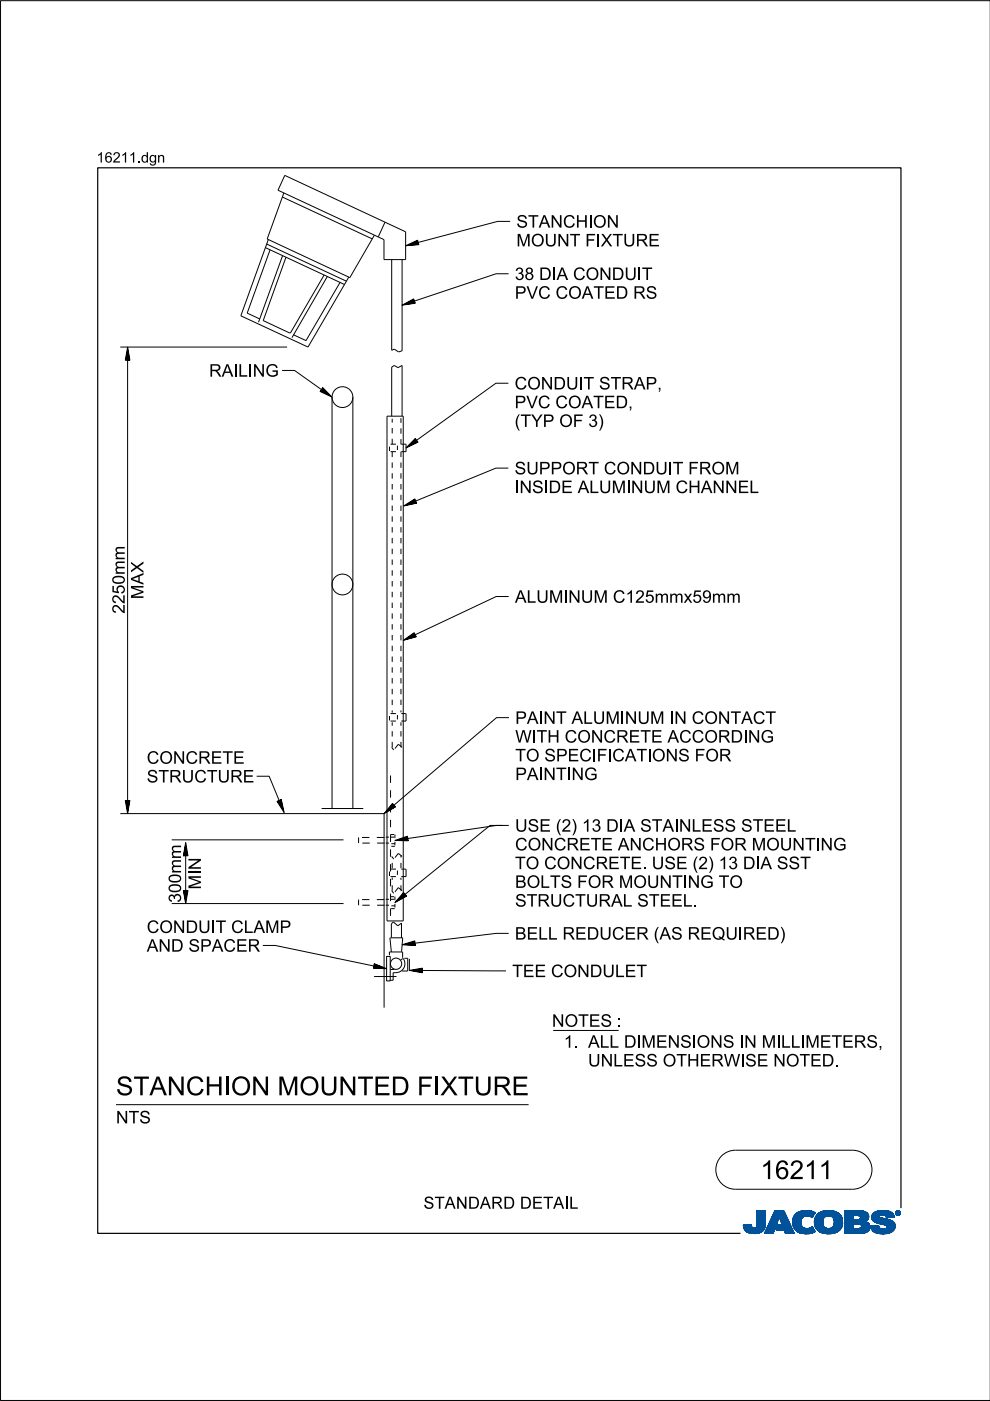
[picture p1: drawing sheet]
<svg xmlns="http://www.w3.org/2000/svg" width="210mm" height="297mm" viewBox="0 0 210 297" stroke-linecap="round" stroke-linejoin="round" font-family="sans-serif">
<defs><g id="words">
<g font-size="4">
<text x="24.6" y="232.2">STAN</text>
<text x="39.4" y="232.2">CH</text>
<text x="47.4" y="232.2">I</text>
<text x="49" y="232.2">ON</text>
<text x="58.8" y="232.2">M</text>
<text x="63.5" y="232.2">OUN</text>
<text x="75.8" y="232.2">TED FI</text>
<text x="93.4" y="232.2">XTURE</text>
<text x="161.2" y="250">16211</text>
</g>
<g font-size="2.6">
<text x="109.5" y="52.2">M</text>
<text x="109.5" y="48.3">STAN</text>
<text x="112.6" y="52.2">OUN</text>
<text x="119.4" y="48.3">CH</text>
<text x="120.8" y="52.2">T FI</text>
<text x="124.7" y="48.3">I</text>
<text x="125.7" y="48.3">ON</text>
<text x="127.4" y="52.2">XTURE</text>
<text x="109.2" y="59.4">38DI</text>
<text x="118" y="59.4">A CON</text>
<text x="129.7" y="59.4">DUI</text>
<text x="136.1" y="59.4">T</text>
<text x="109.2" y="63.3">PVC COATED RS</text>
<text x="44.3" y="79.9">RAII</text>
<text x="50.5" y="79.9">L</text>
<text x="53.6" y="79.9">N</text>
<text x="56.3" y="79.9">G</text>
<text x="109.1" y="82.6">CON</text>
<text x="117.3" y="82.6">DUI</text>
<text x="123.7" y="82.6">T STRAP,</text>
<text x="109.1" y="86.5">PVC COATED,</text>
<text x="109.1" y="90.5">(</text>
<text x="110.3" y="90.5">TYP OF 3)</text>
<text x="109.1" y="100.6">SUPPORT CON</text>
<text x="136.3" y="100.6">DUI</text>
<text x="142.6" y="100.6">T FROM</text>
<text x="109.1" y="104.5">I</text>
<text x="112.8" y="104.5">SI</text>
<text x="116.3" y="104.5">DE ALUM</text>
<text x="132.8" y="104.5">I</text>
<text x="136.5" y="104.5">UM</text>
<text x="143.2" y="104.5">CH</text>
<text x="148.6" y="104.5">AN</text>
<text x="153.7" y="104.5">N</text>
<text x="156.4" y="104.5">EL</text>
<text x="26.4" y="130.1" transform="rotate(-90 26.4 130.1)">2250mm</text>
<text x="30.4" y="127" transform="rotate(-90 30.4 127)">MAX</text>
<text x="109.2" y="127.8">ALUM</text>
<text x="119.5" y="127.8">I</text>
<text x="123.2" y="127.8">UM</text>
<text x="129.9" y="127.8">C125mmx59mm</text>
<text x="109.2" y="153.5">PAI</text>
<text x="115.2" y="153.5">N</text>
<text x="117.9" y="153.5">T ALUM</text>
<text x="131.5" y="153.5">I</text>
<text x="135.2" y="153.5">UM</text>
<text x="141.9" y="153.5">I</text>
<text x="146.7" y="153.5">CON</text>
<text x="154.9" y="153.5">TACT</text>
<text x="31.1" y="161.9">CON</text>
<text x="39.3" y="161.9">CRETE</text>
<text x="109.2" y="161.4">TO SPECI</text>
<text x="113.8" y="157.4">TH</text>
<text x="119.7" y="157.4">CON</text>
<text x="126.5" y="161.4">FI</text>
<text x="128" y="157.4">CRETE ACCORDI</text>
<text x="129.8" y="161.4">CATI</text>
<text x="138.2" y="161.4">ON</text>
<text x="143.8" y="161.4">S FOR</text>
<text x="158.6" y="157.4">N</text>
<text x="161.3" y="157.4">G</text>
<text x="31.1" y="165.9">STRUCTURE</text>
<text x="109.2" y="165.4">PAI</text>
<text x="115.2" y="165.4">N</text>
<text x="121.2" y="165.4">N</text>
<text x="123.8" y="165.4">G</text>
<text x="109.2" y="176.3">USE (</text>
<text x="119.1" y="176.3">2)13DI</text>
<text x="132.2" y="176.3">A STAI</text>
<text x="144" y="176.3">N</text>
<text x="146.6" y="176.3">LESS STEEL</text>
<text x="109.2" y="184.3">TO CON</text>
<text x="109.2" y="180.3">CON</text>
<text x="117.4" y="180.3">CRETE AN</text>
<text x="123.6" y="184.3">CRETE.USE (</text>
<text x="136.1" y="180.3">CH</text>
<text x="141.5" y="180.3">ORS FOR M</text>
<text x="148.1" y="184.3">2)13DI</text>
<text x="161.2" y="184.3">A SST</text>
<text x="162.5" y="180.3">OUN</text>
<text x="174" y="180.3">N</text>
<text x="176.6" y="180.3">G</text>
<text x="38.4" y="191.4" transform="rotate(-90 38.4 191.4)">300mm</text>
<text x="42.6" y="188.6" transform="rotate(-90 42.6 188.6)">MIN</text>
<text x="109.2" y="188.2">BOLTS FOR M</text>
<text x="134.3" y="188.2">OUN</text>
<text x="145.8" y="188.2">N</text>
<text x="148.5" y="188.2">G TO</text>
<text x="31.1" y="197.8">CON</text>
<text x="39.3" y="197.8">DUI</text>
<text x="45.7" y="197.8">T CLAM</text>
<text x="59.3" y="197.8">P</text>
<text x="109.2" y="192.2">STRUCTURALSTEEL.</text>
<text x="31.1" y="201.8">AN</text>
<text x="36.3" y="201.8">D SPACER</text>
<text x="109.2" y="199.2">BELLREDUCER (</text>
<text x="139.8" y="199.2">AS REQUI</text>
<text x="157.5" y="199.2">RED)</text>
<text x="108.6" y="207.2">TEE CON</text>
<text x="125.1" y="207.2">DULET</text>
<text x="117" y="217.7">N</text>
<text x="119.7" y="217.7">OTES :</text>
<text x="119.5" y="222.1">1.ALLDI</text>
<text x="124.7" y="226.1">UN</text>
<text x="130" y="226.1">LESS OTH</text>
<text x="136" y="222.1">M</text>
<text x="139.1" y="222.1">EN</text>
<text x="144.2" y="222.1">SI</text>
<text x="147.7" y="222.1">ON</text>
<text x="148.3" y="226.1">ERW I</text>
<text x="157.8" y="222.1">N</text>
<text x="158" y="226.1">SE N</text>
<text x="161.5" y="222.1">M</text>
<text x="165.6" y="222.1">L</text>
<text x="166.6" y="226.1">OTED.</text>
<text x="170.7" y="222.1">M</text>
<text x="173.8" y="222.1">ETERS,</text>
<text x="24.6" y="238.2">N</text>
<text x="27.3" y="238.2">TS</text>
<text x="89.8" y="256.3">STAN</text>
<text x="99.2" y="256.3">DARD DETAI</text>
<text x="120.6" y="256.3">L</text>
</g>
<g font-size="2.2">
<text x="20.5" y="34.5">16211.</text>
<text x="29.9" y="34.5">dgn</text>
</g>
</g></defs>
<g fill="none" stroke="#00539a" stroke-width=".21">
<path d="M157.6 259.8h1.7M157.6 259.9h1.7M157.6 259.9l1.7 .1M157.6 260h1.8M158.1 259.7h1.2M159.3 259.7h-1.7l.1 .7M159.3 259.7h-.9M159.3 259.7l.1 .3M159.4 260l.1 .3M160.4 260l-.2 .3h2M160.5 259.6h1.8M160.5 259.6l-.1 .4"/>
<path d="M160.5 259.7h1.8M160.5 256.7v2.9M160.5 256.9h1.8M160.5 257.5h1.8M160.5 256.7h1.8v2.7M160.5 256.8h1.8M160.5 256.8l1.8 .1M160.5 256.9l1.8 .1M160.5 257h1.8M160.5 257.1h1.8M160.5 257.2h1.8M160.5 257.2l1.8 .1"/>
<path d="M160.5 257.3h1.8M160.5 257.4h1.8M160.5 257.4l1.8 .1M160.5 257.6h1.8M160.5 257.6l1.8 .1M160.5 257.7h1.8M160.5 257.8h1.8M160.5 257.9h1.8M160.5 258h1.8M160.5 258.1h1.8M160.5 258.1l1.8 .1M160.5 258.2h1.8"/>
<path d="M160.5 258.3h1.8M160.5 258.3l1.8 .1M160.5 258.4h1.8M160.5 258.5h1.8M160.5 258.5l1.8 .1M160.5 258.6h1.8M160.5 258.6l1.8 .1M160.5 258.7h1.8M160.5 258.8h1.8M160.5 258.9h1.8M160.5 259h1.8M160.5 259.1h1.8"/>
<path d="M160.5 259.2h1.8M160.5 259.3h1.8M160.5 259.8h1.8M162.2 260h-1.8M162.2 259.9v.3M162.2 259.9h-1.8M162.2 259.8h-1.7M162.3 259.4l-.1 .5M162.3 259.4v-2.7h-1.8v2.9M162.3 259.5h-1.8M162.3 259.6h-1.8M162.3 256.7l-1.8 .1"/>
<path d="M162.3 259.4h-1.8M163.7 258.1h3.1M163.7 258h3.1M163.7 257.9h3M163.8 257.8h2.9M163.8 257.7h2.9M163.8 257.7h2.8M163.9 257.6h2.7M163.9 257.5h2.7M164 257.4h2.5M164 257.3h2.5M164.1 257.2h2.3"/>
<path d="M164.1 257.1h2.3M164.1 257h2.3M164.2 257h2.1M164.2 256.9h2.1M164.2 256.8h2.1M164.3 256.7h1.9l2.2 4.8h-1.9l-.3-.8h-1.7l.4-1h1l-.7-1.7-1.3 3.5h-1.8zM164.5 260h-1.7M164.5 259.9l-1.7 .1M164.5 259.9h-1.7M164.5 259.8l-1.7 .1M164.6 259.8h-1.7M164.6 259.7l-1.7 .1"/>
<path d="M164.6 259.7h-1.7M164.6 259.6h-1.7M164.6 259.5l-1.6 .1M164.7 259.5h-1.7M164.7 259.4l-1.7 .1M164.7 259.4h-1.7M164.7 259.3l-1.6 .1M164.7 259.3h-1.6M164.8 259.2l-1.7 .1M164.8 259.2h-1.7M164.8 259.1l-1.6 .1M164.8 260h2.9"/>
<path d="M164.8 259.1h-1.6M164.8 259.9h2.9M164.8 259l-1.6 .1M164.9 259.9h2.7M164.9 259h-1.7M164.9 259.8h2.7M164.9 258.9h-1.6M164.9 258.8h-1.6M164.9 259.7h2.7M164.9 259.7l-.4 1 3.6 .1M165 258.7h-1.6M165 258.6l-1.6 .1"/>
<path d="M165 258.6h-1.6M165 258.5l-1.6 .1M165 258.5h-1.6M165.1 258.4l-1.6 .1M165.1 258.4h-1.6M165.1 258.3l-1.6 .1M165.1 258.3h-1.6M165.1 258.2l-1.5 .1M165.1 258.2h-1.5M165.2 258.1l-1.6 .1M165.2 258.1h-1.6M165.2 258l.7 1.7h-1"/>
<path d="M165.2 258l.7 1.7M165.3 258.1h1.5M165.3 258.1l1.6 .1M165.3 258.2h1.6M165.3 258.2l1.6 .1M165.3 258.3h1.6M165.4 258.3l1.6 .1M165.4 258.4h1.6M165.4 258.4l1.6 .1M165.4 258.5h1.6M165.4 258.5l1.7 .1M165.4 258.6h1.7"/>
<path d="M165.5 258.6l1.6 .1M165.5 258.7h1.6M165.5 258.8h1.7M165.5 258.9h1.7M165.6 258.9h1.6M165.6 259h1.7M165.6 259l1.7 .1M165.6 259.1h1.7M165.6 259.1l1.7 .1M165.7 259.2h1.7M165.7 259.2l1.7 .1M165.7 259.3h1.7"/>
<path d="M165.7 259.3l1.7 .1M165.7 259.4h1.7M165.8 259.4l1.7 .1M165.8 259.5h1.7M165.8 259.5l1.7 .1M165.8 259.6h1.7M166.2 256.7l2.2 4.8M166.2 256.8l-1.9-.1-2.2 4.8h1.8l1.3-3.5M168 258.9l.4 1.5M168 258.9h1.8M168 259h1.8M168 259.1h1.8"/>
<path d="M168 259.2h1.8M168 259.2l1.8 .1M168 259.3h1.8M168 259.3l1.8 .1M168.1 259.4h1.8M168.1 259.5h1.7M168.1 259.4l1.7 .1M168.1 259.5l1.8 .1M168.1 259.6h1.8M168.1 259.7h1.8M168.1 259.7l1.8 .1M168.1 259.8h1.8"/>
<path d="M168.1 259.8l1.8 .1M168.2 260h1.8M168.2 259.9h1.8M168.3 258l-.3 .9M168.9 257.3l-.6 .7M169.1 257.1h3.6M169.2 257h3.4M169.4 256.9h3.1M169.5 256.9h2.9M169.8 256.8h2.4M169.8 259.1a1.33 1.33 0 0 0 .8 1.4 1.33 1.33 0 0 0 1.5-.3l.2-.1M169.8 259.1h-1.8"/>
<path d="M169.8 259l-1.8 .1M169.9 258.8l-1.9 .1M169.9 258.8h-1.9M169.9 258.7h-1.9M169.9 258.6h-1.8M169.9 258.6l-1.9 .1M169.9 258.5l-1.8 .1M169.9 258.5h-1.8M169.9 258.4l-1.8 .1M170 258.4h-1.9M170 258.4l-.2 .7M170 258.3l-1.8 .1"/>
<path d="M170 258.3h-1.8M170 258.2l-1.8 .1M170.1 258.2h-1.9M170.1 258.1l-.1 .3M170.1 258.1l-1.9 .1M170.2 258.1h-2M170.3 258h-2.1M170.3 256.7l-1.4 .5M170.3 256.7h1.5M170.3 256.7a4 4 0 0 1 2.5 .4M170.4 258h-2.1M170.4 257.9h-2.1"/>
<path d="M170.6 257.8l-2.3 .1M170.6 257.9l-.5 .2M170.8 257.8h-2.5M171.4 257.8h1M171.5 256.7l-1.7 .1M171.5 256.7l.6 .1M171.7 257.8h.7M171.8 257.9h.6M171.9 258h.4M172.1 258.1h.2M172.2 258.1h.1M172.3 258h-.3"/>
<path d="M172.4 257.7l-4 .1M172.5 257.7h-4.1M172.5 257.6l-4 .1M172.5 257.6h-4M172.6 257h-3.3M172.6 257.5l-4.1 .1M172.6 257.5h-4M172.6 257.4l-4 .1M172.7 257.4h-4M172.7 259h1.8M172.7 259.2h1.8M172.7 259.3h1.8"/>
<path d="M172.7 259.3l1.8 .1M172.7 259.4h1.8M172.7 257.3l-3.9 .1M172.7 259.5h1.8M172.7 259.5l1.8 .1M172.7 259.6h1.8M172.7 259.7h1.8M172.7 258.6h1.8M172.7 257.3h-3.9M172.8 259.8h1.8M172.8 257.2l-3.9 .1M172.8 259.9h1.8"/>
<path d="M172.8 259.9l.3 .6M172.8 259.8l1.8 .1M172.8 259.9l1.8 .1M172.8 257.2h-3.9M172.8 260h1.8M172.8 257.1l-.6 1.1a1.75 1.75 0 0 0-1.6-.3M172.9 257.1l-3.9 .1M173 257.8h2.3M173 257.8l-.3 1.3h1.8M173 257.8h5.3M173.1 257.7h5.2M173.1 257.7h5.1"/>
<path d="M173.1 257.6h5.1M173.2 257.6h4.9M173.2 257.5h4.8M173.4 257.4h4.6M173.4 257.4h4.5M173.5 257.3h4.4M173.6 257.2l4.2 .1M173.6 257.2h4.1M173.7 257.1l4 .1M173.8 257.1h3.8M173.9 257h3.5M174 257h3.3"/>
<path d="M174.1 256.9h3.2M174.2 256.9h2.8M174.4 256.8h2.6M174.5 259h-1.8M174.5 259.2a1.15 1.15 0 0 0 1.3 1.3M174.5 259.2l-1.8-.1 .1 .8M174.5 258.9l-1.8 .1M174.5 258.9h-1.8M174.5 258.8l-1.8 .1M174.5 258.7l-1.8 .1M174.5 258.7h-1.8M174.5 258.6l-1.8 .1"/>
<path d="M174.5 258.5l-1.8 .1M174.6 258.5h-1.9M174.6 256.8h1.9M174.6 258.4l-.1 .8M174.6 258.4h-1.8M174.6 258.4l-1.9 .1M174.6 258.3l-1.8 .1M174.6 258.3h-1.8M174.7 258.2h-1.9M174.7 258.1l-.1 .3M174.8 258.1l-2 .1M174.8 258.1h-1.9"/>
<path d="M174.9 256.7a3.2 3.2 0 0 1 3.6 1.4l.1 .8-.1 1.1M174.9 258l-1.9 .1M175 258h-2M175.1 257.9l-.4 .2M175.1 257.9h-2.1M175.2 257.9h-2.2M175.3 257.8l-.2 .1M175.5 256.7h.7M175.7 257.8h-.4M175.7 257.8l.6 .1M176 257.8h2.4M176.2 257.9h2.2"/>
<path d="M176.3 257.9l.5 .5M176.4 258h2M176.4 256.7h-1.5a2.68 2.68 0 0 0-1.9 1.1M176.5 258l2 .1M176.5 258.1h2M176.6 258.1h1.9M176.6 258.2h1.9M176.7 258.2l1.8 .1M176.7 258.3h1.8M176.7 258.3l1.9 .1M176.7 259.9h1.8M176.7 258.4h1.9"/>
<path d="M176.8 258.4l.1 .5M176.8 258.4l1.8 .1M176.8 258.5h1.8M176.8 258.6h1.8M176.9 259.4h1.8M176.9 259.2l1.8 .1M176.9 259.1h1.8M176.9 259.2h1.8M176.9 258.9v.3M176.9 259.2a1.11 1.11 0 0 1-1.1 1.3M176.9 259h1.8M176.9 258.9h1.8"/>
<path d="M176.9 258.8h1.7M176.9 258.8l1.8 .1M176.9 258.7h1.7M176.9 259.3h1.8M176.9 259.3l1.8 .1M178 257.4l-4.7 .1M178.4 257.9h-2.1l.5 .5M178.5 259.7l-1.7 .1M178.5 259.8l-1.8 .1M178.5 259.8h-1.7M178.5 260l-.2 .5M178.5 259.9l-1.8 .1"/>
<path d="M178.5 260h-1.8M178.6 259.7h-1.8M178.6 258.5l-1.8 .1M178.6 259.6h-1.8M178.6 259.5l-1.8 .1M178.6 259.5h-1.8M178.7 259.4h-1.8M179.1 259.7h1.8M179.1 259.5h5.2M179.1 256.9h4.4M179.1 257.5h5M179.1 256.8h4"/>
<path d="M179.1 256.8h3.4M179.1 257h4.5M179.1 257.1h4.7M179.1 257.1l4.7 .1M179.1 257.2h4.8M179.1 257.2l4.8 .1M179.1 257.3h4.8M179.1 257.3l4.9 .1M179.1 257.4h4.9M179.1 257.4l5 .1M179.1 257.6h5M179.1 257.6l5 .1"/>
<path d="M179.1 257.7h5M179.1 257.7l1.8 .1M179.1 257.8h1.8M179.1 257.9h1.8M179.1 258h1.8M179.1 258.1h1.8M179.1 258.2h1.8M179.1 258.3h1.8M179.1 258.4h1.8M179.1 258.5h1.8M179.1 258.5l1.8 .1M179.1 258.6h4.8"/>
<path d="M179.1 258.7h4.7M179.1 258.7h4.6M179.1 258.8h4.5M179.1 258.9h4.5M179.1 258.9h4.3M179.1 259h4.4M179.1 259l4.5 .1M179.1 259.1h4.6M179.1 259.1l4.7 .1M179.1 259.2h4.8M179.1 259.2l4.9 .1M179.1 259.3h5"/>
<path d="M179.1 259.3l5.1 .1M179.1 259.4h5.1M179.1 259.4l5.1 .1M179.1 259.5l1.8 .1M179.1 259.6h1.8M179.1 259.8h1.8M179.1 259.9h1.8M179.1 260h1.8M180.9 257.7v.9M181.8 259.5h-.9v1v-1M181.8 259.5h.2M181.8 259.5l.8 .3"/>
<path d="M182.1 257.7l2.1 .1M182.2 257.8h2M182.2 259.5l2.1 .1M182.3 258.5h1.7M182.3 258.5l-1.4 .1M182.3 257.9h1.9M182.4 257.9h1.8M182.4 257.9v.1M182.4 257.9l-.4-.2h-1.1v.9M182.4 258h1.8M182.4 258v.3M182.4 258.3l-.1 .2"/>
<path d="M182.4 259.6h1.9M182.4 258.1h1.8M182.4 258.1l1.8 .1M182.4 258.2h1.8M182.5 259.7h1.9M182.5 256.9l1.1 .1M182.5 259.7l1.9 .1M182.6 259.8h1.8M182.6 259.8v.4l-.2 .2M182.7 259.9h1.7M182.9 256.8h-3.8v4.7M183.3 256.9l-4.2-.1v4.7"/>
<path d="M183.6 257l.4 .4M183.9 259.2l.2 .2M184 258.5l-2.1 .1M184 258.5h-1.8M184 257.4l.1 .2M184.1 258.4l-.8 .6 .6 .2M184.1 258.4h-1.8M184.1 258.3l-1.7 .1M184.1 258.3h-1.7M184.1 257.6l.1 .6M184.1 258.2l-1.7 .1M184.1 259.4l.3 .5v.6"/>
<path d="M184.2 258.2l-.1 .2M184.2 258h-1.8M184.4 259.9h-1.7M184.5 260h-1.8M184.6 259.9v.2M184.6 259.9h1.7M184.6 260h1.7M184.8 258.1h1.7M184.8 258l.2 .7M184.8 258h1.7M184.8 258.3h2.5M184.8 258.3l2.8 .1"/>
<path d="M184.8 258.1l1.8 .1M184.8 258.2h2M184.8 258.4h3M184.8 258.4l3.2 .1M184.9 258.2l2.1 .1M184.9 257.6h4.6M184.9 258.5h3.4M184.9 258.5l3.6 .1M184.9 258.6h3.7M184.9 257.5h4.5M185 257.5h4.4M185 258.6l3.7 .1"/>
<path d="M185 258.7h3.9M185 258.7l.6 .4M185 257.4h4.3M185 257.4h4.4M185.1 258.7l3.9 .1M185.1 258.8h.7M185.1 257.3h4.1M185.2 258.9h.6M185.2 258.9l4.1 .1M185.3 257.2h3.9M185.3 259h4M185.3 257.1l3.8 .1"/>
<path d="M185.4 257.1h3.7M185.4 259l4 .1M185.5 257h3.5M185.5 259.1h4M185.6 259.1l3.9 .1M185.6 259.1l.5 .2M185.7 259.2h3.9M185.7 256.9h3M185.8 259.2l3.8 .1M185.8 258.9h3.4M185.9 258.8h3.2M185.9 256.8h2.7"/>
<path d="M185.9 256.8l-.8 .5-.3 .7M185.9 256.8l.7-.1a3.3 3.3 0 0 1 2.7 .6h-4.2M186 259.3h3.6M186.1 256.8h2.3M186.1 259.4h3.6M186.1 259.3l1.5 .4 .4 .2M186.3 259.8l-.5 .1M186.3 259.8l-1.7 .1M186.3 259.8v.3M186.3 259.4h3.4M186.4 257.9h-1.6M186.4 257.9l.1 .1"/>
<path d="M186.5 257.9h-1.7M186.5 257.8h-1.7M186.5 258v.1M186.5 257.8l-.1 .1M186.5 257.7h-1.6M186.5 259.4l3.2 .1M186.5 258.1l.1 .1M186.6 257.6l-1.7 .1M186.6 258.2l.4 .1M186.7 256.7h.8M186.7 259.5h3M186.8 257.6h-1.9"/>
<path d="M186.9 259.5l2.9 .1M187 258.3l1.7 .4 .9 .6M187.2 259.6h2.6M187.4 259.7h2.4M187.4 257.6h2.1M187.6 257.6l1.9 .1M187.6 259.7h2.2M187.6 257.7h2M187.7 257.7a1.07 1.07 0 0 0-1.2 .1M187.7 257.7l.1 .1M187.7 257.8h1.9M187.8 257.8h1.7"/>
<path d="M187.8 256.7h-1.3M187.8 257.8l.1 .4 1.1-.1M187.8 257.9h1.7M187.8 257.9h1.8M187.9 258h1.7M187.9 258l1.7 .1M187.9 258.1h1.7M187.9 259.9h1.9M188 259.9l.1 .2M188 260h1.8M188.1 257h-2.6M188.2 257h.6"/>
<path d="M188.7 256.9h-2.9M189.3 257.3l.3 .8-1.7 .1M189.6 259.3l.2 .4v.6M189.8 259.9l-1.8 .1M189.8 259.8h-2.1M189.8 259.8h-1.9M189.9 257.2v.1M189.9 257.1h.1M189.9 257.2h.1M189.9 257.3h.1M189.9 257.3l.2 .3M190 257.4h.1"/>
<path d="M190 257.4l.1 .1M190 257.5h.2M190 257.2v.1M190 257.2l.2 .3M190 257.3l.2 .2M190 257.1h-.1M190 257h-.1M190.1 257h-.2M190.1 257.5l.2 .1M190.1 256.9h-.1M190.1 257.6h.6M190.2 256.8l-.1 .1"/>
<path d="M190.2 257.5l.2 .1M190.2 257.5l-.1 .1M190.2 257.6h.4M190.2 256.9h.4M190.2 256.9h.4l-.1 .3 .2 .3-.3-.3-.2 .3zM190.2 256.9v.6l.1-.3 .3 .3M190.2 257h.4M190.2 257.1h.1M190.2 257.1h.5M190.2 257.2h.5M190.2 257.2l.3 .1M190.2 257.3h.1"/>
<path d="M190.2 257.4h.1M190.2 257.4l.1 .1M190.2 256.8h-.1M190.3 257h.2v.1l-.2 .1zM190.3 257v.2M190.3 257h-.1M190.4 257.2l.2 .3M190.4 257.6h.1M190.4 256.8h-.2l-.2 .4M190.4 256.7a.5 .5 0 0 1 .5 .5 .5 .5 0 0 1-.5 .5M190.4 256.8l.4 .2v.2M190.4 256.7a.5 .5 0 0 0-.5 .5 .5 .5 0 0 0 .5 .5l-.3-.1"/>
<path d="M190.4 256.8l.3 .1 .1 .3M190.4 256.7l-.4 .2-.1 .3M190.4 256.7v.1M190.4 257.6v.1M190.4 256.7l.3 .1 .2 .4M190.4 257h-.1l.1 .2M190.4 257l.2 .1-.2 .1M190.4 257h.1M190.5 257.3h.1M190.5 257.3l.1 .1M190.5 257.2l.2 .3M190.5 257.4h.1"/>
<path d="M190.5 257.1h.2M190.5 257.4l.2 .1M190.5 257l-.1 .2M190.5 256.7h-.3M190.6 257.5h.2M190.6 256.8h.1M190.6 257.1l-.1 .1M190.7 257.1h-.1M190.7 257.1l-.2 .1M190.7 257.1l-.5-.2v.6l.1-.3M190.7 257h-.1M190.7 256.8l.1 .1"/>
<path d="M190.7 256.8h-.6M190.7 256.9h.2M190.8 257h.1M190.8 257.6h-.2M190.8 257.2v.2l-.4 .2M190.8 257.2l-.1 .3-.3 .1M190.8 257.1h.1M190.8 257.2h.1M190.9 257.4l-.2 .1M190.9 257.4h-.1M190.9 257.3l-.1 .1M190.9 257.3h-.1"/>
<path d="M190.9 257.2h.1M190.9 257.2l-.1 .3-.4 .2M190.9 257.1h-.1M157.7 260.1h1.7M157.7 260l1.7 .1M157.7 260.2h1.8M157.7 260.2l1.8 .1M157.7 260.3h1.8M157.7 260.3l1.9 .1M157.7 260.4h4.4M157.7 260.4l.4 .5M157.7 260.4l4.4 .1"/>
<path d="M157.8 260.5h4.3M157.8 260.6h4.3M157.8 260.7h4.2M157.9 260.7h4.1M157.9 260.8h4M158 260.8h3.9M158 260.9h3.9M158.1 260.9h3.3M158.1 261h3.6M158.2 261h3.5M158.3 261.1h3.2M158.4 261.2h3.1"/>
<path d="M158.5 261.2h2.9M158.6 261.3h2.7M158.7 261.4h2.4M158.8 261.4h2.1M159.1 261.5h1.6M159.5 260.3l.3 .1 .4-.1M159.7 261.5h.7M160.9 261.4h.1M161.5 260.9h.2M161.6 261.1h-3.3M162.1 260.3l-2 .1M162.2 260.2l-1.9 .1"/>
<path d="M162.2 260.2a2.25 2.25 0 0 1-2.8 1.3l-.9-.2-.4-.4M162.2 260.2h-1.9M162.2 260.1l-1.8 .1M162.2 260.1h-1.8M162.2 260l-1.8 .1M164 261.4h-1.9M164 261.3l-1.9 .1M164 261.3h-1.8M164 261.2l-1.8 .1M164 261.2h-1.8M164.1 261.1l-1.9 .1M164.1 261.1h-1.8"/>
<path d="M164.1 261l-1.8 .1M164.1 261h-1.8M164.1 260.9l-1.8 .1M164.2 260.9h-1.8M164.2 260.8l-1.8 .1M164.2 260.8h-1.8M164.2 260.7l-1.8 .1M164.2 260.7h-1.7M164.2 260.6l-1.7 .1M164.3 260.6h-1.8M164.3 260.5h-1.8M164.3 260.4l-1.7 .1"/>
<path d="M164.3 260.4h-1.7M164.3 260.3l-1.7 .1M164.4 260.3h-1.8M164.4 260.2l-1.7 .1M164.4 260.2h-1.7M164.4 260.1l-1.7 .1M164.4 260.1h-1.7M164.5 260l-1.8 .1M164.5 260.7h3.5M164.6 260.7h3.4M164.6 260.6h3.4M164.6 260.5h3.4"/>
<path d="M164.6 260.5h3.3M164.6 260.4h3.3M164.7 260.4h3.2M164.7 260.3h3.2M164.7 260.3h3.1M164.7 260.2h3.1M164.8 260.1h3M164.8 260.1h2.9M166.3 260.8h1.8M166.3 260.8l1.8 .1M166.3 260.9h1.8M166.3 260.9l1.8 .1"/>
<path d="M166.3 261h1.9M166.3 261l1.9 .1M166.4 261.1h1.8M166.4 261.1l1.8 .1M166.4 261.2h1.9M166.4 261.2l1.9 .1M166.4 261.3h1.9M166.5 261.3l1.8 .1M166.5 261.4h1.9M166.5 261.5h1.9M166.5 261.5l-.3-.8 .3 .8h1.9M168.2 260l1.9 .1"/>
<path d="M168.2 260.1h1.9M168.2 260.1l1.9 .1M168.2 260.2h2M168.3 260.2l2 .1M168.3 260.3h2.1M168.3 260.3l2.2 .1M168.3 260.4h2.5M168.4 260.4l.6 .7M168.4 260.4l4.1 .1M168.5 260.5h4M168.5 260.6h4M168.6 260.7h4"/>
<path d="M168.6 260.7l4 .1M168.7 260.8h3.9M168.7 260.8l4 .1M168.8 260.9h3.9M168.9 260.9l3.8 .1M168.9 261h3.9M169 261l3.8 .1M169 261.1h3.9M169 261.1a4.2 4.2 0 0 0 3.8 0M169.1 261.1h3.8M169.2 261.2h3.5M169.3 261.3h3.2"/>
<path d="M169.5 261.4h2.8M169.6 261.4h2.6M170 261.5h2M170.6 261.6h.4M171.5 260.4h.9M171.6 260.4h.8M171.8 261.5h-1.5M171.8 260.3h.6M172 260.3h.3M172 260.2h.3M172.1 260.2h.2M172.2 260.1h.1"/>
<path d="M172.3 260.1l.6 1M172.6 261.2l-3.3 .1M172.8 260.1h1.9M172.9 260.1l1.9 .1M172.9 260.2h1.9M172.9 260.2l2 .1M172.9 260.3h2.2M173 260.3l2.1 .1M173 260.4h2.4M173 260.4h5.3M173.1 260.5h5.2M173.1 260.5l.7 .6 .8 .4"/>
<path d="M173.1 260.6h5.2M173.2 260.6h5M173.3 260.7h4.9M173.3 260.7h4.8M173.3 260.8h4.7M173.4 260.9h4.5M173.5 260.9h4.4M173.5 261h4.3M173.6 261h4.2M173.7 261.1h4M173.8 261.1h3.8M173.8 261.2h3.7"/>
<path d="M174 261.2h3.4M174.2 261.4h2.9M174.3 261.4h2.7M175.1 261.5h1.4M175.3 261.6h.4M176.6 260.2h1.9M177 261.4l-1 .2-1.4-.1h2.2M177.3 261.3h-3.3M178.1 260.8h-4.8M178.3 260.5l-.6 .6-.7 .3M178.3 260.4h-2.2M178.4 260.3l-2.2 .1"/>
<path d="M178.4 260.3h-2l-.6 .2M178.5 260.2l-2.1 .1M178.5 260.2h-2M178.5 260.1h-1.9M178.5 260l-1.9 .1M179.1 261.5h3.4M179.1 260.1h1.8M179.1 260.1l1.8 .1M179.1 260.2h1.8M179.1 260.2l1.8 .1M179.1 260.3h1.8M179.1 260.4h1.8"/>
<path d="M182.3 260.4h2.1M182.4 260.4h2M182.4 260.4l-.6 .1M183.1 261.4l-4 .1M183.4 261.3l-4.3 .1M183.5 261.3h-4.4M183.7 261.3h-.1M183.7 261.2l-4.6 .1M183.8 261.2h-4.7M183.9 261.1l-4.8 .1M184 261.1h-4.9M184 261l-4.9 .1"/>
<path d="M184.1 261l-.8 .4-1.1 .1M184.1 261h-5M184.1 260.9l-5 .1M184.2 260.9h-5.1M184.2 260.8l-5.1 .1M184.3 260.8h-5.2M184.3 260.7l-5.2 .1M184.3 260.7h-5.2M184.4 260.6l-5.3 .1M184.4 260.6h-5.3M184.4 260.5h-5.3M184.4 260.5l-.3 .5"/>
<path d="M184.4 260.4l-5.3 .1M184.5 260l-1.8 .1M184.5 260.2l-2 .1M184.5 260.3h-2M184.5 260.1h-1.9M184.5 260.2h-1.9M184.6 260l1.7 .1M184.6 260.1l.1 .3M184.6 260.1h1.8M184.6 260.2h1.8M184.6 260.1l1.8 .1M184.6 260.2l1.8 .1"/>
<path d="M184.7 260.3h1.8M184.7 260.3l1.8 .1M184.7 260.4a2.52 2.52 0 0 0 2.7 1.2M184.7 260.4h1.9M184.7 260.5h2M184.7 260.5h2.1M184.8 260.6h2.1M184.8 260.6h4.8M184.8 260.7h4.7M184.9 260.8h4.6M184.9 260.8h4.5M185 260.9h4.4"/>
<path d="M185.1 260.9h4.3M185.1 261h4.3M185.2 261.1h4M185.2 261.1h3.9M185.3 261.2h3.7M185.4 261.2h3.5M185.5 261.3h3.4M185.7 261.3h3.1M185.8 261.4h2.7M185.9 261.5h2.4M186.3 260.1a1.08 1.08 0 0 0 1.4 .5M186.4 261.5h1.6"/>
<path d="M186.6 261.6h.9M188 260.4h1.8M188 260.4l-.3 .2M188.1 260.3h1.7M188.1 260.1l-.1 .3M188.1 260.2h1.7M188.3 261.5l-.9 .1M188.9 261.3l-.6 .2M189.3 261.1h-4.1M189.4 260.9l-.5 .4M189.6 260.7h-4.8M189.7 260.6h-2"/>
<path d="M189.7 260.5h-1.9M189.7 260.5h-1.8M189.7 260.4h-1.7M189.7 260.3h-1.6M189.8 260.2h-1.7M189.8 260.3l-.4 .6M189.8 260.1h-1.7M189.8 260h-1.7"/>
<circle cx="190.4" cy="257.2" r=".51"/>
<circle cx="190.4" cy="257.2" r=".42"/>
</g>
<g fill="none" stroke="#000" stroke-width=".21">
<path d="M210 .1h-209.9v296.8h209.9M60.4 37.2l25.6 11.9v5.9h-4.6v-4.2l-22.5-10.5zM56.3 52.5l16.7 7.8M56.5 51.7l16.9 7.9M56.9 50.8l-5.8 16.2 14.2 6.6 8.7-14.9M57.3 52.9l-4.9 13.5 2.7 1.2M59.9 41.8l19 8.8M59.9 54.2l-5.1 14.1M60.2 40.9l-3.6 9.8 17.6 8.2 5.2-9M60.6 54.5l-4.8 13.5M68.7 58.3l-7.2 12.3M69.4 58.6l-7.5 13"/>
<path d="M72.1 59.9l-7.2 12.3-2.6-1.2M81.6 47.1l-1.4 3.1M83 55v19.3l.6-.3 .9 .6 .8-.2v-19.4M107.8 58h-2.6l-18 6.1 .3-.2 .1 .2-.8 .1 .7-.4 .2 .4-1.4 .2 1.3-.7 .3 .5-2.1 .3 1.9-1 .3 .8-2.7 .4 2.4-1.3 .3 .9M108.2 46.9h-2.7l-17.5 4.7 .3-.2 .1 .2-.8 .1 .8-.4 .1 .4-1.4 .1 1.3-.6 .3 .6-2.1 .2 1.9-.9 .3 .8-2.8 .2 2.5-1.2 .3 1M25.5 73.6h35.4M27.1 76.4v-.7l-.1 .2 .2 .1-.1-.8-.2 .9h.4l-.2-1.4-.3 1.4 .7 .2-.4-2.1-.4 2.1 .8 .1-.4-2.8-.5 2.8h.9M27.1 73.6v98.9M55.8 68l5.7 2.6M59.8 78.5h2.6l6.3 4.5-.2-.1v-.2l.6 .6-.8-.4 .2-.4 1 1-1.3-.6 .2-.6 1.5 1.5-1.9-.9 .4-.7 2 2-2.5-1.2 .5-.8M70.4 84.2v87.2M74.8 84.2v87.2"/>
<path d="M82.1 88.2h3.4v107.1h-3.4zM83 88.2v-10.4l.6-.3 .8 .4 .9-.4v10.7M86.1 94.2v1.6M107.8 99.3h-2.7l-17.6 7.2 .2-.2 .2 .2-.8 .2 .7-.5 .2 .4-1.4 .3 1.3-.8 .3 .5-2.1 .5 1.8-1.2 .4 .8-2.7 .6 2.4-1.5 .3 .9M107.8 81.3h-2.7l-17.3 12.5 .2-.3 .1 .2-.7 .3 .6-.6 .3 .3-1.3 .6 1-1 .5 .4-1.9 .9 1.5-1.5 .5 .6-2.5 1.3 1.9-2 .6 .7M107.9 126.5h-2.7l-17.8 8.4 .2-.2 .2 .2-.8 .2 .7-.5 .2 .3-1.4 .4 1.2-.8 .4 .5-2 .5 1.7-1.2 .4 .7-2.7 .8 2.3-1.7 .4 .9M86.1 151.3v1.6M107.9 152.2h-2.6l-22.3 19 .2-.3 .2 .1-.7 .5 .5-.7 .3 .3-1.2 .7 .9-1.1 .5 .4-1.8 1 1.3-1.6 .6 .6-2.4 1.4 1.8-2.2 .6 .8M25.5 172.5h55.9v41.1M27.1 169.7v.7l-.1-.3h.2l-.1 .8-.2-.9h.4l-.2 1.4-.3-1.5 .7-.1-.4 2.1-.4-2.1 .8-.1-.4 2.8-.5-2.8h.9M36.4 178.1h36.4M39.4 178.7v12.9"/>
<path d="M54.4 164.6h2.7l2.4 5.8-.2-.3 .1-.1 .2 .8-.4-.8 .3-.1 .3 1.3-.7-1.2 .5-.4 .4 2.1-1.1-1.8 .7-.4 .6 2.8-1.5-2.4 .9-.4M68.2 171.4h8.8M106.6 175h-2.7l-18 14.6M107.9 175h-2.7l-19.4 2.9 .2-.1 .1 .2h-.8l.9-.3v.4l-1.4-.1 1.4-.4 .2 .6-2.1-.1 2-.7 .2 .9-2.8-.1 2.7-.9 .1 1M36.4 191.6h36.4M38.9 181.4h1l-.5-2.7-.5 2.7h.8l-.4-2.1-.3 2.1 .6-.2-.3-1.4-.2 1.4h.4l-.1-.9-.2 .8 .2-.1v-.3v.7M38.9 188.8h1l-.5 2.8-.5-2.8 .8 .1-.4 2.1-.3-2.1 .6 .1-.3 1.5-.2-1.4h.4l-.1 .9-.2-.8h.2v.3v-.7M82.7 198.8l.3 3.1M82.7 198.8h2.7l-.3 3M83 198.8v-3l.4-.3 .9 .8 .8-.6v3.1M85.9 189.6l-.6 .5 .2-.3 .2 .2-.7 .3 .6-.6 .2 .3-1.2 .7 1-1.1 .5 .4-1.9 1 1.4-1.6 .6 .6-2.5 1.4 1.9-2.2 .6 .8M86.1 184.3v1.6"/>
<path d="M107.9 197.9h-2.7l-17.9 2.2 .3-.1 .1 .1h-.8l.8-.2 .1 .4-1.4-.1 1.4-.4 .2 .6-2.1-.1 2-.7 .2 .9-2.8-.2 2.6-.8 .2 1M55.7 200.5h2.7l21.6 4.5h-.3l-.1-.2 .8 .2h-.9l.1-.4 1.3 .5h-1.5v-.7l2 .8h-2.1l.1-.9 2.6 1.1-2.8-.1 .2-1M79.3 207h4.8M82 202.8h.7v5.2h-.7zM82.6 202.5v-.7h2.8v1.3M82.8 205.5h.8M83.9 206.2h-.5v1.6h-.6M85.4 203.2l-.5 .3M85.5 203.2a1.88 1.88 0 0 1 .1 2 1.88 1.88 0 0 1-1.7 1M85.7 203.2h.7v2.7h-1.1M86.8 203.3v2.4M89.6 205.8h-.7l.2-.1 .1 .2-.8-.1 .9-.2v.4l-1.4-.2 1.4-.3 .2 .7-2.1-.4 2.1-.4 .1 .8-2.8-.5 2.8-.4v.9"/>
<path d="M89.6 205.8h17.7M117.3 218.5h13.9M24.6 234.2h87.5M153 245.1l1.3-.9 1.6-.3h24.8a4.1 4.1 0 0 1 4.2 4.1 4.1 4.1 0 0 1-4.2 4.1h-24.8a4.1 4.1 0 0 1-3.8-2.5 4.1 4.1 0 0 1 .9-4.5z"/>
<circle cx="72.6" cy="84.2" r="2.21"/>
<circle cx="72.6" cy="123.9" r="2.21"/>
<circle cx="84" cy="204.3" r="1.2"/>
</g>
<path d="M76 177.6v1.1M81.5 177.6h-5.5M81.5 178.7h-5.5M76 190.7v1.2M81.5 190.7h-5.5M81.5 191.9h-5.5M82.8 194.2v-30.5" fill="none" stroke="#000" stroke-width=".21" stroke-dasharray="1.6 1.6" stroke-linecap="butt"/>
<g fill="none" stroke="#000" stroke-width=".21" stroke-dasharray=".8 .8" stroke-linecap="butt">
<path d="M81.8 177.5h.7M81.8 178.7h.7M82.8 176.9h.9M82.8 177.5h.9M83.7 176.9v2.5M83.7 179.4h-.9M83.7 178.9h-.9M81.8 190.7h.7M81.8 191.9h.7M82.8 190.1h.9M82.8 190.7h.9M83.7 192.7h-.8"/>
<path d="M83.7 190.1v2.5M83.7 192.1h-.9"/>
</g>
<g fill="none" stroke="#000" stroke-width=".21" stroke-dasharray="1.1 1.1" stroke-linecap="butt">
<path d="M82.6 94.7v.9M82.8 94.2h3.2M82.8 95.8h3.3M83.2 94.2v-5.4M83.2 95.8v55.3M84.3 94.5v.9M85 94.2v-5.5M85 95.8v55.2M82.6 151.8v.9M82.8 151.3h3.2M82.8 152.9h3.3M83.2 158.4v-5.3"/>
<path d="M83.5 159l-.5-.6M84.3 151.6v.9M84.5 157.8l-1 1.2M85 158.4v-5.3M85.3 158.4l-.8-.6M82.6 184.8v.9M82.8 184.3h3.2M82.8 185.9h3.3M83.2 188.8v-2.7M83.2 184.1v-2.4M83.5 189.4l-.5-.6M83.5 182.1l-.5-.5"/>
<path d="M84.3 184.6v.9M84.5 188.2l-1 1.2M84.5 180.9l-1 1.2M85 188.8v-2.7M85 184.1v-2.7M85.3 188.8l-.8-.6M85.3 181.6l-.8-.7"/>
</g>
<path d="M191 256.1v-220.5h-170.3v225.9h136.3" fill="none" stroke="#000" stroke-width=".25"/>
<g fill="#000">
<path d="M109.3 154.8h.4l.5 2.3 .6-2.3h.4l.6 2.3 .5-2.3h.4l-.7 2.6h-.4l-.6-2.3-.6 2.3h-.4z" fill-rule="evenodd"/>
<path d="M118 162.8h2.1v.3h-.9v2.3h-.4v-2.3h-.8z" fill-rule="evenodd"/>
<path d="M142.6 185.6h2.1v.3h-.9v2.3h-.3v-2.3h-.9z" fill-rule="evenodd"/>
<path d="M170.8 177.7h2.1v.3h-.9v2.3h-.4v-2.3h-.8z" fill-rule="evenodd"/>
<path d="M153.8 219.7a1.02 1.02 0 0 1 1.7 .5l-.4 .1a.63 .63 0 0 0-.6-.5 .63 .63 0 0 0-.6 .5l.2 .2a1.54 1.54 0 0 1 1.4 .9 1.08 1.08 0 0 1-1.1 .8 1.08 1.08 0 0 1-1-.9h.4a.73 .73 0 0 0 .7 .6 .73 .73 0 0 0 .7-.6l-.4-.3a.98 .98 0 0 1-1.2-1.2z" fill-rule="evenodd"/>
<path d="M167.9 219.5h.4v2.3h1.3v.3h-1.7z" fill-rule="evenodd"/>
</g>
<use href="#words"/>
</svg>
